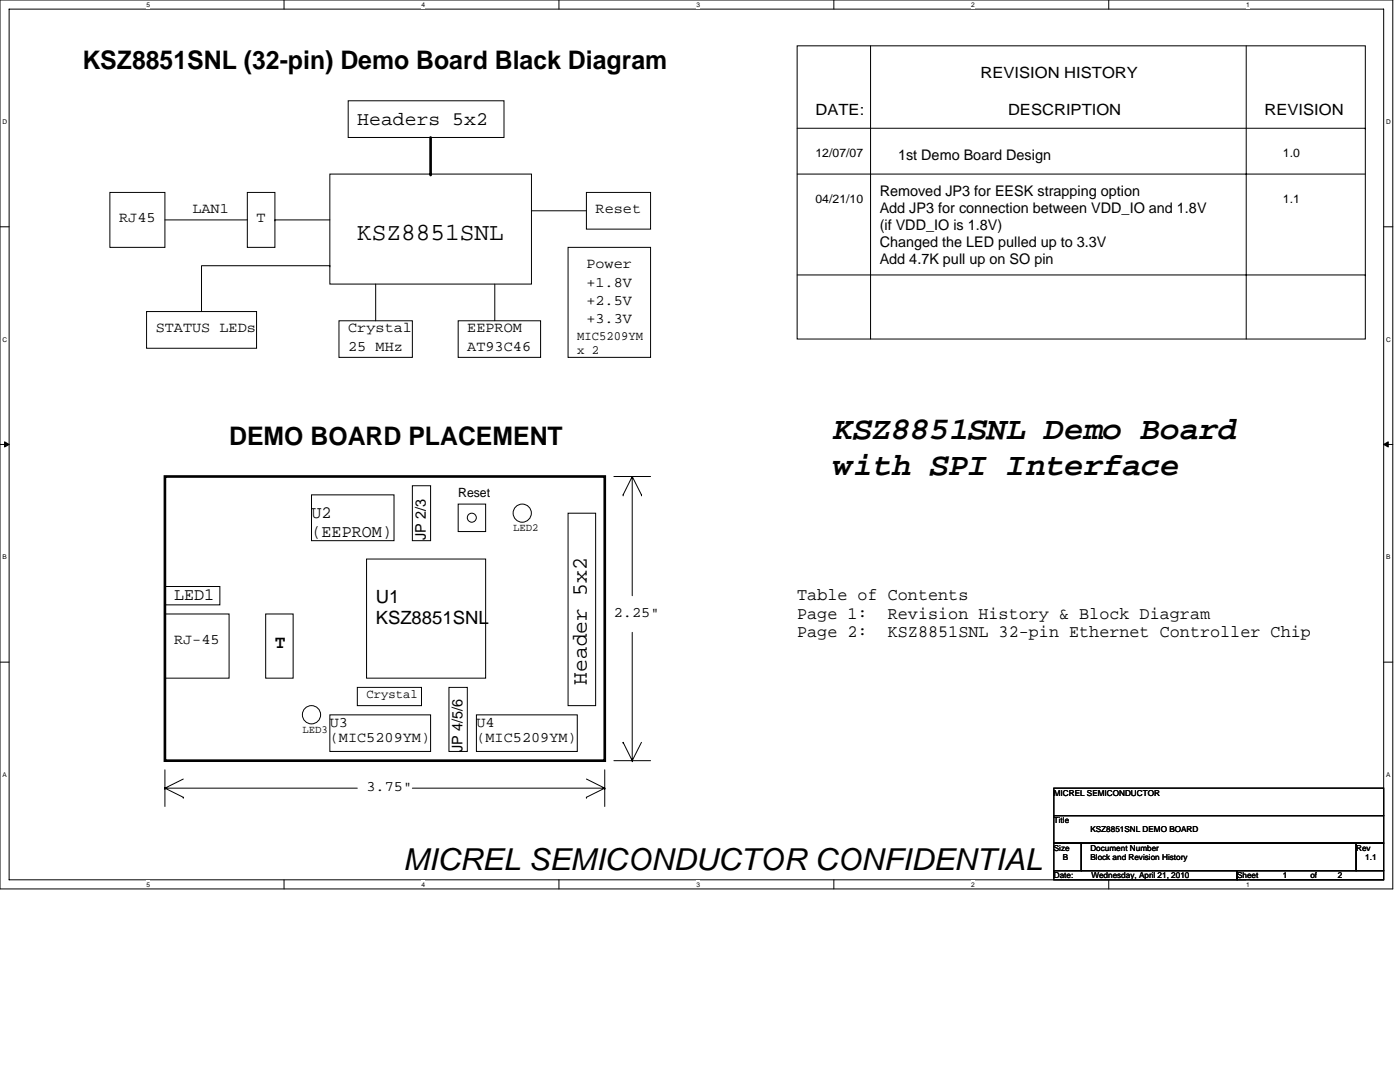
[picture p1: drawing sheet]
<svg xmlns="http://www.w3.org/2000/svg" width="279mm" height="216mm" viewBox="0 0 279 216" stroke-linecap="round" stroke-linejoin="round" font-family="sans-serif">
<defs><g id="words">
<g font-size="6.4">
<text x="166.4" y="87.6">KSZ8851SNL Demo Board</text>
<text x="166.4" y="94.8">with SPI Interface</text>
</g>
<text font-size="6" x="80.5" y="173.7">MICREL SEMICONDUCTOR CONFIDENTIAL</text>
<g font-size="5.1">
<text x="16.4" y="13.9">KSZ8851SNL (32-pin) Demo Board Black Diagram</text>
<text x="45.7" y="88.8">DEMO BOARD PLACEMENT</text>
</g>
<text font-size="4.9" x="71.3" y="47.8">KSZ8851SNL</text>
<text font-size="4.4" x="117.1" y="136.6" transform="rotate(-90 117.1 136.6)">Header 5x2</text>
<text font-size="3.8" x="71.3" y="25">Headers 5x2</text>
<g font-size="3.6">
<text x="75" y="120.3">U1</text>
<text x="75" y="124.5">KSZ8851SNL</text>
<text x="54.9" y="129.2">T</text>
</g>
<g font-size="3.5">
<text x="62.2" y="103.4">U2</text>
<text x="62.2" y="107.1">(EEPROM)</text>
<text x="34.7" y="119.8">LED1</text>
<text x="159.1" y="119.8">Table of Contents</text>
<text x="159.1" y="123.5">Page 1:</text>
<text x="177.2" y="123.5">Revision History &amp; Block Diagram</text>
<text x="159.1" y="127.1">Page 2:</text>
<text x="177.2" y="127.1">KSZ8851SNL 32-pin Ethernet Controller Chip</text>
</g>
<g font-size="3.1">
<text x="195.7" y="15.6">REVISION HISTORY</text>
<text x="162.8" y="22.9">DATE:</text>
<text x="201.2" y="22.9">DESCRIPTION</text>
<text x="252.4" y="22.9">REVISION</text>
</g>
<g font-size="2.9">
<text x="179.2" y="31.9">1st Demo Board Design</text>
<text x="175.6" y="39.2">Removed JP3 for EESK strapping option</text>
<text x="23.8" y="44.4">RJ45</text>
<text x="38.4" y="42.5">LAN1</text>
<text x="51.2" y="44.4">T</text>
<text x="118.9" y="42.5">Reset</text>
<text x="175.6" y="42.6">Add JP3 for connection between VDD_IO and 1.8V</text>
<text x="175.6" y="46">(if VDD_IO is 1.8V)</text>
<text x="117" y="53.5">Power</text>
<text x="175.6" y="49.4">Changed the LED pulled up to 3.3V</text>
<text x="175.6" y="52.7">Add 4.7K pull up on SO pin</text>
<text x="117" y="57.2">+1.8V</text>
<text x="117" y="64.5">+3.3V</text>
<text x="117" y="60.8">+2.5V</text>
<text x="31.1" y="66.3">STATUS LEDs</text>
<text x="69.5" y="66.3">Crystal</text>
<text x="69.5" y="70">25 MHz</text>
<text x="93.3" y="66.3">EEPROM</text>
<text x="93.3" y="70">AT93C46</text>
<text x="85" y="107.7" transform="rotate(-90 85 107.7)">JP 2/3</text>
<text x="122.5" y="123">2.25&quot;</text>
<text x="34.7" y="128.5">RJ-45</text>
<text x="65.8" y="145">U3</text>
<text x="65.8" y="148.1">(MIC5209YM)</text>
<text x="95.1" y="145">U4</text>
<text x="95.1" y="148.1">(MIC5209YM)</text>
<text x="92.3" y="150.1" transform="rotate(-90 92.3 150.1)">JP 4/5/6</text>
<text x="73.2" y="157.8">3.75&quot;</text>
</g>
<g font-size="2.5">
<text x="115.2" y="67.9">MIC5209YM</text>
<text x="115.2" y="70.6">x 2</text>
<text x="91.4" y="99.2">Reset</text>
<text x="73.2" y="139.2">Crystal</text>
</g>
<g font-size="2.4">
<text x="162.8" y="31.4">12/07/07</text>
<text x="256" y="31.4">1.0</text>
<text x="162.8" y="40.5">04/21/10</text>
<text x="256" y="40.5">1.1</text>
</g>
<g font-size="2.2">
<text x="102.4" y="106">LED2</text>
<text x="60.3" y="146.2">LED3</text>
</g>
<g font-size="1.6">
<text x="210.3" y="158.8">MICREL SEMICONDUCTOR</text>
<text x="210.3" y="164.2">Title</text>
<text x="217.6" y="166.1">KSZ8851SNL DEMO BOARD</text>
<text x="210.3" y="169.7">Size</text>
<text x="212.1" y="171.6">B</text>
<text x="217.6" y="169.7">Document Number</text>
<text x="217.6" y="171.6">Block and Revision History</text>
<text x="270.7" y="169.7">Rev</text>
<text x="272.5" y="171.6">1.1</text>
<text x="210.3" y="175.2">Date:</text>
<text x="217.8" y="175.2">Wednesday, April 21, 2010</text>
<text x="246.9" y="175.2">Sheet</text>
<text x="256" y="175.2">1</text>
<text x="261.5" y="175.2">of</text>
<text x="267" y="175.2">2</text>
</g>
<g font-size="1.3">
<text x="29.3" y="1.4">5</text>
<text x="84.1" y="1.4">4</text>
<text x="139" y="1.4">3</text>
<text x="193.8" y="1.4">2</text>
<text x="248.7" y="1.4">1</text>
<text x=".5" y="24.7">D</text>
<text x="276.6" y="24.7">D</text>
<text x=".5" y="68.2">C</text>
<text x="276.6" y="68.2">C</text>
<text x=".5" y="111.6">B</text>
<text x="276.6" y="111.6">B</text>
<text x=".5" y="155">A</text>
<text x="276.6" y="155">A</text>
<text x="29.3" y="176.9">5</text>
<text x="84.1" y="176.9">4</text>
<text x="139" y="176.9">3</text>
<text x="193.8" y="176.9">2</text>
<text x="248.7" y="176.9">1</text>
</g>
</g></defs>
<path d="M0 0h278v177.4h-278zM1.8 1.8h274.3v173.8h-274.3z" fill="none" stroke="#000" stroke-width=".2"/>
<g fill="#fff">
<path d="M29.3 .2h.7v1.5h-.7z"/>
<path d="M29.3 175.7h.7v1.5h-.7z"/>
</g>
<path d="M56.7 0v1.8M56.7 175.6v1.8" fill="none" stroke="#000" stroke-width=".2"/>
<g fill="#fff">
<path d="M84.1 .2h.7v1.5h-.7z"/>
<path d="M84.1 175.7h.7v1.5h-.7z"/>
</g>
<path d="M111.5 0v1.8M111.5 175.6v1.8" fill="none" stroke="#000" stroke-width=".2"/>
<g fill="#fff">
<path d="M139 .2h.7v1.5h-.7z"/>
<path d="M139 175.7h.7v1.5h-.7z"/>
</g>
<path d="M166.4 0v1.8M166.4 175.6v1.8" fill="none" stroke="#000" stroke-width=".2"/>
<g fill="#fff">
<path d="M193.8 .2h.8v1.5h-.8z"/>
<path d="M193.8 175.7h.8v1.5h-.8z"/>
</g>
<path d="M221.3 0v1.8M221.3 175.6v1.8" fill="none" stroke="#000" stroke-width=".2"/>
<g fill="#fff">
<path d="M248.7 .2h.7v1.5h-.7z"/>
<path d="M248.7 175.7h.7v1.5h-.7z"/>
<path d="M.5 23.5h.9v1.5h-.9z"/>
<path d="M276.6 23.5h1v1.5h-1z"/>
<path d="M.5 67h.9v1.4h-.9z"/>
<path d="M276.6 67h1v1.4h-1z"/>
</g>
<path d="M0 45.3h1.8M276.1 45.3h1.9" fill="none" stroke="#000" stroke-width=".2"/>
<g fill="#fff">
<path d="M.5 110.4h.8v1.5h-.8z"/>
<path d="M276.6 110.4h.9v1.5h-.9z"/>
</g>
<path d="M0 88.7h1.8M276.1 88.7h1.9" fill="none" stroke="#000" stroke-width=".2"/>
<path d="M.9 88.2l.9 .5-.9 .5zM276.1 88.7l1-.5v1z" fill="#000" stroke="#000" stroke-width=".2"/>
<g fill="#fff">
<path d="M.5 153.8h.8v1.5h-.8z"/>
<path d="M276.6 153.8h.9v1.5h-.9z"/>
</g>
<g fill="none" stroke="#000" stroke-width=".2">
<path d="M159.1 9.1h113.4v58.5h-113.4zM173.7 9.1v58.5M248.7 9.1v58.5M21.9 38.4h11v11h-11zM49.4 38.4h5.5v11h-5.5zM65.8 34.7h40.3v22h-40.3zM69.5 20.1h31.1v7.3h-31.1zM117 38.4h12.8v7.3h-12.8zM159.1 34.7h113.4M159.1 25.6h113.4M272.5 25.6h.1M32.9 43.9h16.5"/>
<path d="M54.9 43.9h.1M54.9 43.9h10.9M65.8 53h-25.6v9.2M65.8 53h.1M75 56.7v7.3M98.7 56.7v7.3M106.1 42.1h10.9M113.4 49.4h16.4v21.9h-16.4zM159.1 54.9h113.4M272.5 54.9h.1M29.3 62.2h21.9v7.3h-21.9zM67.6 64h14.7v7.3h-14.7z"/>
<path d="M91.4 64h16.5v7.3h-16.5zM62.2 98.7h16.4v9.2h-16.4zM82.3 96.9h3.6v11h-3.6zM122.5 95.1h7.3M124.4 98.7h.1M126.2 95.1v23.8M126.2 95.1l-1.8 3.6M126.2 95.1l1.8 3.6M128 98.7h.1M32.9 117h11v3.7h-11zM73.2 111.5h23.7v23.8h-23.7zM91.4 100.6h5.5v5.5h-5.5z"/>
<path d="M113.4 102.4h5.5v38.4h-5.5zM0 132.1h1.8M32.9 122.5h12.8v12.8h-12.8zM53 122.5h5.5v12.8h-5.5zM71.3 137.2h12.8v3.6h-12.8zM89.6 137.2h3.7v12.7h-3.7zM126.2 126.2v25.6M276.1 132.1h1.9M32.9 153.6v7.3M32.9 157.3h38.4M32.9 157.3h.1M32.9 157.3l3.7 1.8"/>
<path d="M36.6 159.1h.1M36.6 155.4l-3.7 1.9M65.8 142.6h20.1v7.3h-20.1zM82.3 157.3h38.4M95.1 142.6h20.1v7.3h-20.1zM117 159.1h.1M117 155.4l3.7 1.9M120.7 157.3h.1M120.7 153.6v7.3M120.7 157.3l-3.7 1.8M122.5 151.8h7.3M124.4 148.1h.1"/>
<path d="M124.4 148.1l1.8 3.7M126.2 151.8h.1M128 148.1l-1.8 3.7M210.3 157.3h65.8v5.5h-65.8zM210.3 162.8h65.8v5.4h-65.8zM210.3 168.2h5.5v5.5h-5.5zM210.3 173.7h36.6v1.9h-36.6zM215.8 168.2h54.9v5.5h-54.9zM246.9 173.7h29.2v1.9h-29.2zM270.7 168.2h5.4v5.5h-5.4z"/>
<circle cx="94.2" cy="103.3" r=".9"/>
<circle cx="104.2" cy="102.4" r="1.82"/>
<circle cx="62.2" cy="142.6" r="1.82"/>
</g>
<path d="M85.9 34.7h.1M85.9 27.4v7.3M32.9 95.1h87.8v56.7h-87.8z" fill="none" stroke="#000" stroke-width=".53"/>
<use href="#words"/>
</svg>
